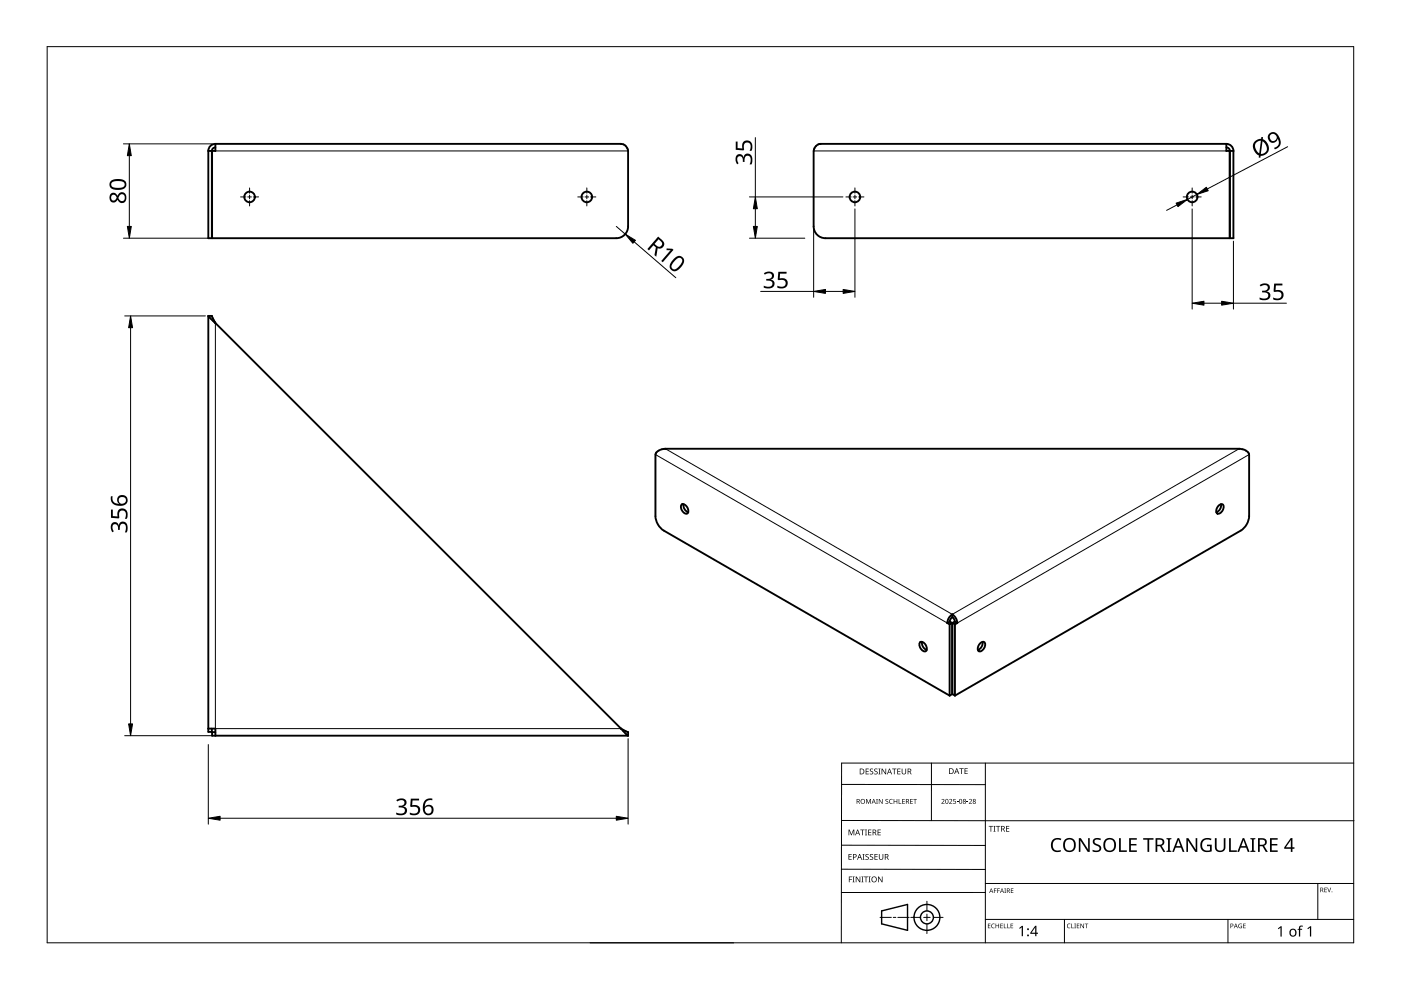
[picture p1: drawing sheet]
<svg xmlns="http://www.w3.org/2000/svg" width="297mm" height="210mm" viewBox="0 0 297 210" stroke-linecap="round" stroke-linejoin="round" font-family="sans-serif">
<g fill="none" stroke="#000" stroke-width=".4">
<path d="M45 32v18.5M45.7 30.5h86a1.66 1.66 0 0 1 1.5 1.5v16a2.5 2.5 0 0 1-2.5 2.5h-86.5v-18.5M45.7 30.5a1.5 1.5 0 0 0-1.5 1.5M45.7 31.3a.75 .75 0 0 0-.8 .7v18.5M45.7 30.5v1.5h-1.5M260 30.5h-86a1.61 1.61 0 0 0-1.5 1.5v16a2.5 2.5 0 0 0 2.5 2.5h86.5v-18.5M260 30.5a1.5 1.5 0 0 1 1.5 1.5M260 31.3a.75 .75 0 0 1 .8 .7v18.5M260 30.5v1.5h1.5M260.7 32v18.5M44.2 67h.7l.7 1.5M44.2 67l1.4 1.5"/>
<path d="M44.2 67v88.2h.7v-.7M45.6 68.5l86.1 86M144.6 106.9a1.3 1.3 0 0 1 1.1 2 1.3 1.3 0 0 1-1.1-2zM144.9 106.9a1.61 1.61 0 0 0 1 1.7M258.4 107.2l.5-.3h.3a1.3 1.3 0 0 1-1.1 2 1.13 1.13 0 0 1 .3-1.7zM258.9 106.9a1.61 1.61 0 0 1-1 1.7M195.2 136.1a1.3 1.3 0 0 1 1.1 2 1.3 1.3 0 0 1-1.1-2zM195.5 136.1a1.61 1.61 0 0 0 1 1.7M200.8 132.1l.5 .3M201.3 132.4v15.1M201.4 131.8l.5 .3M201.4 131.8l-.6 .3"/>
<path d="M201.9 132.1v15.1l-.6 .3M201.9 132.1l-.6 .3M201.9 130.3a2.34 2.34 0 0 1 1.1 1.8M201.9 130.9l-.4 .4-.1 .5M201.9 130.3a2.34 2.34 0 0 0-1.1 1.8M201.9 130.9l.4 .4 .1 .5M201.9 130.3v.6M201.9 132.1l.6 .3M201.9 132.1v15.1l.6 .3M202.4 131.8l-.5 .3M202.4 131.8l.6 .3M202.5 132.4v15.1"/>
<path d="M203 132.1l-.5 .3M207.8 136.4l.6-.3h.3a1.3 1.3 0 0 1-1.2 2 1.13 1.13 0 0 1 .3-1.7zM208.3 136.1a1.61 1.61 0 0 1-1 1.7M44.2 154.5h1.5v1.5M45.7 155.2h-.7v.8h88.2M131.7 154.5l1.5 1.5M131.7 154.5l1.5 .7v.8M201.3 147.5l-60.6-35a3.9 3.9 0 0 1-1.7-3.1v-13a2.32 2.32 0 0 1 2.1-1.3l121.7 .1a2.08 2.08 0 0 1 2 1.2v13a3.9 3.9 0 0 1-1.7 3.1l-60.6 35"/>
<circle cx="52.9" cy="41.8" r="1.13"/>
<circle cx="124.4" cy="41.8" r="1.13"/>
<circle cx="181.3" cy="41.8" r="1.13"/>
<circle cx="252.8" cy="41.8" r="1.13"/>
</g>
<path d="M45.7 32h87.5M172.5 32h87.5M45.7 68.5v86h86M139 96.4l61.8 35.7M141.1 95.1l60.8 35.2 60.8-35.2M264.8 96.4l-61.8 35.7" fill="none" stroke="#000" stroke-width=".21"/>
<path d="M10 9.9h277v190h-277z" fill="none" stroke="#000" stroke-width=".21"/>
<g fill="none" stroke="#000" stroke-width=".21">
<path d="M178.4 179.2l30.5 .1M178.4 166.3l30.5 .1M178.5 174h108.6M197.5 161.8v12.2M208.9 161.8v38.1M287 161.8h-108.6v38.1M125.1 199.9h30.5M178.4 184.3h30.5M186.6 194.5h2.4M189.4 194.5h.5M190.4 194.5h2.4M193.1 194.5h2.1"/>
<path d="M195.8 194.5h1.4M196.5 191.1v2M196.5 193.8v1.4M196.5 195.9v2M197.9 194.5h2.1M208.9 189.2h-30.5M208.9 187.3h78.1M208.9 194.9h78.1M225.7 194.9v5M260.4 194.9v5M279.4 187.3v7.6"/>
</g>
<g fill="none" stroke="#000" stroke-width=".3">
<path d="M186.9 193.1l5.5-1.3v5.5l-5.5-1.4z"/>
<circle cx="196.5" cy="194.5" r="1.37"/>
<circle cx="196.5" cy="194.5" r="2.74"/>
</g>
<g fill="#000">
<path d="M179.9 175.9h.2l.4 1 .4-1h.2v1.2h-.1v-1.1l-.4 1.1h-.2l-.4-1.1 .1 1.1h-.2zM182.4 175.9h.9v.1h-.4v1.1h-.1v-1.1h-.4zM183.4 175.9h.4l-.1 .1v1l.1 .1h-.4l.1-.1v-1zM183.6 169.4h.2l.3 .8 .4-.8h.2v1h-.2v-.9l-.4 .9-.4-.9 .1 .9h-.2zM183.5 163h.7v.1h-.5v.4h.5v.1h-.5v.4h.5v.2h-.7zM184.1 175.9h.6v.1h-.5v.4h.5v.1h-.5v.5h.5v.1h-.6zM184.5 163.1l.4-.2 .2 .1v.1a.25 .25 0 0 0-.4-.1 .25 .25 0 0 0 0 .4 .4 .4 0 0 1 .5 .3 .4 .4 0 0 1-.3 .5 .4 .4 0 0 1-.5-.2h.1a.27 .27 0 0 0 .4 .1 .27 .27 0 0 0-.1-.4l-.3-.3zM185.4 163.1l.4-.2 .3 .1-.1 .1a.25 .25 0 0 0-.4-.1 .25 .25 0 0 0 0 .4 .4 .4 0 0 1 .5 .3 .4 .4 0 0 1-.3 .5 .4 .4 0 0 1-.5-.2h.1a.27 .27 0 0 0 .4 .1 .27 .27 0 0 0 0-.4l-.4-.3zM185.8 169.4h.3l-.1 .1v.8l.1 .1h-.3l.1-.1zM186.2 163h.5l-.2 .1v1l.2 .1h-.5l.2-.1v-1zM186.1 175.9h.6v.1h-.5v.4h.5v.1h-.5v.5h.5v.1h-.6zM186.3 169.4h.2l.5 .8v-.8h.1v1h-.1l-.6-.8v.8h-.1z"/>
<path d="M186.9 163h.2l.6 1v-1h.2v1.2h-.2l-.6-1v1h-.2zM187.8 169.5l.3-.1h.2v.2a.25 .25 0 0 0-.3-.1 .25 .25 0 0 0-.1 .3 .25 .25 0 0 0 .3 .1 .32 .32 0 0 1 0 .5 .32 .32 0 0 1-.5-.1 .25 .25 0 0 0 .4 .1 .25 .25 0 0 0 0-.4l-.3-.2zM188.6 169.5l.4-.1h.3l-.1 .2a.41 .41 0 0 0-.6 .3 .41 .41 0 0 0 .6 .4 .48 .48 0 0 1-.6-.1 .48 .48 0 0 1 0-.7zM189.1 163h1v.1h-.4v1.1h-.2v-1.1h-.4zM189.5 169.4h.1v.4h.5v-.4h.1v1h-.1v-.5h-.5v.5h-.1zM190.5 169.4h.2v.9h.4v.1h-.6zM190.2 163h.7v.1h-.5v.4h.5v.1h-.5v.4h.5v.2h-.7zM191.3 169.4h.5v.1h-.4v.3h.4v.1h-.4v.4h.4v.1h-.5zM191.2 163h.1v.8a.32 .32 0 0 0 .3 .3 .32 .32 0 0 0 .4-.4v-.7h.1v.7a.47 .47 0 0 1-.5 .5 .47 .47 0 0 1-.4-.5zM193 169.4h.5v.1h-.4v.3h.4v.1h-.4v.4h.4v.1h-.5zM193.6 169.4h.8v.1h-.3v.9h-.2v-.9h-.3zM199.6 169.5a.37 .37 0 0 1 .6 0 .37 .37 0 0 1-.2 .6l-.2 .2h.5v.1h-.7l.3-.4a.27 .27 0 0 0 .2-.3 .27 .27 0 0 0-.4-.1z"/>
<path d="M201.2 169.5a.37 .37 0 0 1 .6 0 .37 .37 0 0 1-.2 .6l-.2 .2h.5v.1h-.7l.3-.4a.27 .27 0 0 0 .3-.3 .27 .27 0 0 0-.5-.1zM202.1 169.4h.5v.1h-.4v.3a.34 .34 0 0 1 .5 .2 .34 .34 0 0 1-.2 .4 .34 .34 0 0 1-.4-.1 .29 .29 0 0 0 .4 0 .29 .29 0 0 0 0-.4 .29 .29 0 0 0-.4 0zM202.9 170l.3 .1zM203.4 162.9h.9v.1h-.4v1.1h-.1v-1.1h-.4zM204.9 170l.4 .1zM204.5 162.9h.7v.1h-.5v.4h.4v.1h-.4v.5h.5v.1h-.7zM205.4 169.5a.37 .37 0 0 1 .6 0 .37 .37 0 0 1-.2 .6l-.2 .2h.5v.1h-.7l.3-.4a.27 .27 0 0 0 .3-.3 .27 .27 0 0 0-.5-.1zM209.6 175.1h.9v.2h-.3v1h-.2v-1h-.4zM210.6 175.1h.5l-.2 .1v1l.2 .1h-.5l.2-.1v-1zM211.2 175.1h.9v.2h-.4v1h-.2v-1h-.3zM213.3 175.1h.7v.2h-.5v.3h.5v.2h-.5v.4h.5v.1h-.7zM223.2 178.1a1.63 1.63 0 0 1 1.8-.3l-.1 .4a1.14 1.14 0 0 0-1.4 .1 1.14 1.14 0 0 0-.2 1.4 1.11 1.11 0 0 0 1.6 .5v.3a1.52 1.52 0 0 1-1.9-.5 1.52 1.52 0 0 1 .2-1.9z"/>
<path d="M231.8 178a1.38 1.38 0 0 1 1.6-.2l-.1 .3-.4-.1a.55 .55 0 0 0-.8 .3 .55 .55 0 0 0 .6 .7 .88 .88 0 0 1 .8 1.1 .88 .88 0 0 1-1.3 .6l-.6-.2v-.3h.2a.82 .82 0 0 0 1.3-.3l-.1-.4-.4-.2a.88 .88 0 0 1-.8-1.3zM254.9 178.1a1.87 1.87 0 0 1 2-.3l-.2 .4a1.2 1.2 0 0 0-1.8 .9 1.2 1.2 0 0 0 1.6 1.2v-.9h-.6v-.3h1v1.4a1.59 1.59 0 0 1-2.4-.8v-.2a1.67 1.67 0 0 1 .4-1.4zM257.6 177.7h.3v1.9a.76 .76 0 0 0 .8 .7 .76 .76 0 0 0 .8-.7v-1.9h.3v1.9a1.12 1.12 0 0 1-1.1 1.1 1.12 1.12 0 0 1-1.1-1.1zM180 185.8h.7v.2h-.6v.4h.5v.1h-.5v.6h-.1zM179.9 181.1h.7v.1h-.5v.4h.4v.1h-.4v.5h.5v.1h-.7zM180.8 185.8h.4l-.1 .2v.9l.1 .2h-.4l.1-.2v-.9zM181.4 185.8h.2l.7 1.1v-1.1h.1v1.3h-.2l-.6-1v1h-.2zM182.6 185.8h.5l-.2 .2v.9l.2 .2h-.5l.2-.2v-.9zM182.9 181.1h.4l-.1 .1v1l.1 .1h-.4l.1-.1v-1zM183.2 185.8h.9v.2h-.4v1.1h-.2v-1.1h-.3zM183.5 181.2l.5-.1h.2v.2a.25 .25 0 0 0-.4-.1 .25 .25 0 0 0 0 .4 .4 .4 0 0 1 .4 .3 .4 .4 0 0 1-.2 .4 .4 .4 0 0 1-.5-.2 .27 .27 0 0 0 .5 .1 .27 .27 0 0 0-.1-.4l-.4-.3zM184.2 185.8h.4l-.1 .2v.9l.1 .2h-.4l.1-.2v-.9z"/>
<path d="M184.5 181.2l.4-.1h.2v.2a.25 .25 0 0 0-.4-.1 .25 .25 0 0 0 0 .4 .4 .4 0 0 1 .5 .3 .4 .4 0 0 1-.3 .4 .4 .4 0 0 1-.5-.2h.1a.27 .27 0 0 0 .4 .1 .27 .27 0 0 0-.1-.4l-.3-.3zM185.4 181.1h.7v.1h-.5v.4h.5v.1h-.5v.5h.5v.1h-.7zM186.2 185.8h.1l.7 1.1v-1.1h.1v1.3h-.2l-.6-1v1h-.1zM186.3 181.1h.2v.8a.32 .32 0 0 0 .3 .3 .32 .32 0 0 0 .3-.3v-.8h.2v.8a.47 .47 0 0 1-.5 .4 .47 .47 0 0 1-.5-.4zM209.5 195.8h.5l-.4 .1v.3h.4l-.4 .1v.4l.4 .1h-.5zM210.3 196l.3-.2 .3 .1v.1a.39 .39 0 0 0-.6 .3 .39 .39 0 0 0 .6 .4 .46 .46 0 0 1-.7-.1 .46 .46 0 0 1 .1-.6zM210.7 188.4h.6l-.4 .1v.3h.4l-.4 .1v.4h-.2zM211.4 188.4h.6l-.4 .1v.3h.4l-.4 .1v.4h-.2zM211.1 195.8h.1v.4h.5v-.4h.1v1h-.1v-.5h-.5v.5h-.1zM212.1 195.8h.5l-.4 .1v.3h.4l-.4 .1v.4l.4 .1h-.5zM212.8 195.8h.2v.9l.4 .1h-.6zM212.9 188.4h.4l-.1 .1 .1 .8h-.4l.2-.1z"/>
<path d="M213.6 195.8h.1v.9l.4 .1h-.5zM214.3 195.8h.5l-.4 .1v.3h.4l-.4 .1v.4l.4 .1h-.5zM214.3 188.4h.6l-.5 .1v.3h.4l-.4 .1v.3l.5 .1h-.6zM216.1 196.8l.6-.5h.2v2.2h-.3v-1.9l-.4 .3zM226.3 196l.4-.2 .3 .1-.1 .1a.39 .39 0 0 0-.6 .3 .39 .39 0 0 0 .6 .4 .46 .46 0 0 1-.6-.1 .46 .46 0 0 1 0-.6zM227.1 195.8h.2v.9l.4 .1h-.6zM227.8 195.8h.3l-.1 .1 .1 .9h-.3l.1-.1zM228.3 195.8h.5l-.4 .1v.3h.4l-.4 .1v.4l.4 .1h-.5zM229.1 195.8h.1l.5 .8v-.8h.1v1h-.1l-.5-.8v.8h-.1zM230 195.8h.7l-.3 .1v.9h-.1v-.9zM228.7 177.7h.5l1.5 2.4v-2.4h.3v2.9h-.4l-1.5-2.4v2.4h-.4zM237.3 177.7h.3v2.6h1.3v.3h-1.6z"/>
<path d="M239.4 177.7h1.6v.3h-1.2v.9h1.2v.4h-1.2v1h1.2v.3h-1.6zM242.4 177.7h2.2v.3h-.9v2.6h-.4v-2.6h-.9zM247.3 177.7h1.1v.2l-.4 .1v2.3l.4 .1v.2h-1.1v-.2l.4-.1v-2.3l-.4-.1zM251.5 177.7h.5l1.5 2.4v-2.4h.3v2.9h-.4l-1.5-2.4v2.4h-.4zM260.6 177.7h.4v2.6h1.2v.3h-1.6zM262.7 196l.6-.1-.1 .1a.4 .4 0 0 0-.5 .3 .4 .4 0 0 0 .5 .4v-.3l-.2-.1h.3v.5a.53 .53 0 0 1-.7-.1 .53 .53 0 0 1 .1-.7zM263.6 195.8h.5l-.4 .1v.3h.4l-.4 .1v.4l.4 .1h-.5zM265.1 177.7h1.1v.2l-.4 .1v2.3l.4 .1v.2h-1.1v-.2l.3-.1v-2.3l-.3-.1zM269.3 177.7h1.6v.3h-1.3v.9h1.2v.4h-1.2v1h1.3v.3h-1.6zM270.9 196.8l.6-.4h.2v2.2h-.2v-1.9l-.4 .3zM275.5 196.4l.7-.1v.2h-.4l-.1 .2v.2h.4v.2h-.4v1.5h-.3v-1.5h-.3l.3-.2zM277.2 196.8l.6-.4h.2v2.2h-.3v-1.9l-.4 .3z"/>
<path d="M280.8 188.2h.5l-.4 .1v.3h.4l-.4 .1v.4l.4 .1h-.5zM281.4 188.2h.1l.3 .8 .3-.8h.1l-.3 1h-.1z"/>
<path d="M181.6 169.4h.3a.29 .29 0 0 1 .4 .2 .29 .29 0 0 1-.2 .4l.3 .4h-.2l-.2-.4h-.2v.4h-.2zM181.8 169.5v.4h.1a.2 .2 0 0 0 .2-.2 .2 .2 0 0 0-.2-.2z"/>
<path d="M181.8 175.9h.1l.5 1.2h-.2l-.1-.4h-.5l-.2 .4h-.1zM181.8 176l-.2 .6h.4z"/>
<path d="M182.3 163h.4a.61 .61 0 0 1 .6 .6 .61 .61 0 0 1-.7 .6h-.3zM182.4 163.1v.9h.2a.48 .48 0 0 0 .5-.4 .48 .48 0 0 0-.5-.5z"/>
<path d="M182.4 169.9a.51 .51 0 0 1 1 0 .51 .51 0 0 1-1 0zM182.6 169.9a.4 .4 0 0 0 .8 0 .4 .4 0 0 0-.8 0z"/>
<path d="M185 175.9h.3a.35 .35 0 0 1 .5 .2 .35 .35 0 0 1-.3 .5l.4 .5h-.2l-.3-.5h-.2v.5h-.2zM185.2 176v.5h.1a.23 .23 0 0 0 .3-.3 .23 .23 0 0 0-.3-.2z"/>
<path d="M185.2 169.4l.5 1-.3-.3h-.4l-.2 .3zM185.2 169.5l-.1 .5h.3z"/>
<path d="M188.5 163h.2l.4 1.2h-.1l-.2-.4h-.5l-.1 .4h-.2zM188.6 163.1l-.2 .6h.4z"/>
<path d="M192.1 169.4h.3a.29 .29 0 0 1 .3 .2 .29 .29 0 0 1-.2 .4l.3 .4h-.1l-.3-.4h-.2v.4h-.1zM192.2 169.5v.4h.2a.2 .2 0 0 0 .2-.2 .2 .2 0 0 0-.3-.2z"/>
<path d="M192.4 163h.4a.35 .35 0 0 1 .4 .2 .35 .35 0 0 1-.2 .4l.3 .6h-.2l-.3-.5h-.2v.5h-.2zM192.6 163.1v.4h.2a.23 .23 0 0 0 .3-.2 .23 .23 0 0 0-.3-.2z"/>
<path d="M200.5 169.5l.4-.1 .2 .2v.5l-.2 .3h-.3l-.2-.2zM200.6 169.6v.1a.37 .37 0 0 0-.1 .4 .37 .37 0 0 0 .4 .2 .4 .4 0 0 0 .1-.5 .4 .4 0 0 0-.4-.2z"/>
<path d="M201.2 162.9h.4a.61 .61 0 0 1 .6 .6 .61 .61 0 0 1-.6 .6h-.4zM201.4 163v1h.1a.48 .48 0 0 0 .5-.5 .48 .48 0 0 0-.4-.5z"/>
<path d="M202.8 162.9h.1l.5 1.2h-.2l-.1-.4h-.5l-.1 .4h-.2zM202.8 163l-.1 .6h.3z"/>
<path d="M203.5 169.5l.3-.1 .2 .2v.5l-.2 .3h-.3l-.1-.2zM203.5 169.6v.1a.37 .37 0 0 0-.1 .4 .37 .37 0 0 0 .4 .2 .4 .4 0 0 0 .1-.5 .4 .4 0 0 0-.4-.2z"/>
<path d="M204.2 169.5a.29 .29 0 0 1 .5-.1 .29 .29 0 0 1-.1 .5 .29 .29 0 0 1 .1 .4 .29 .29 0 0 1-.4 0 .29 .29 0 0 1 .1-.4zM204.3 170.2a.2 .2 0 0 0 .4 0 .2 .2 0 0 0-.4 0zM204.3 169.7a.17 .17 0 0 0 .3 0 .17 .17 0 0 0-.3 0z"/>
<path d="M206.3 169.5a.29 .29 0 0 1 .5-.1 .29 .29 0 0 1-.1 .5 .29 .29 0 0 1 .1 .4 .29 .29 0 0 1-.5 0 .29 .29 0 0 1 .1-.4zM206.4 170.2a.2 .2 0 0 0 .4 0 .2 .2 0 0 0-.4 0zM206.4 169.7a.17 .17 0 0 0 .3 0 .17 .17 0 0 0-.3 0z"/>
<path d="M212.3 175.1h.3a.35 .35 0 0 1 .4 .3 .35 .35 0 0 1-.2 .4l.3 .5h-.2l-.3-.5h-.2v.5h-.1zM212.4 175.2v.5h.2a.23 .23 0 0 0 .3-.2 .23 .23 0 0 0-.3-.3z"/>
<path d="M225.7 178.1a1.44 1.44 0 0 1 1.9-.2 1.44 1.44 0 0 1 .4 1.9 1.39 1.39 0 0 1-1.9 .8 1.39 1.39 0 0 1-.7-1.9zM226.1 178.2a1.23 1.23 0 0 0 .5 2.1 1.23 1.23 0 0 0 1.1-.9 1.23 1.23 0 0 0-.5-1.3l-.7-.1z"/>
<path d="M234.3 178.1a1.44 1.44 0 0 1 1.9-.2 1.44 1.44 0 0 1 .3 1.9 1.39 1.39 0 0 1-1.8 .8 1.39 1.39 0 0 1-.7-1.9zM234.6 178.2a1.23 1.23 0 0 0 .6 2.1 1.23 1.23 0 0 0 1-.9 1.23 1.23 0 0 0-.5-1.3l-.6-.1z"/>
<path d="M245 177.7h.8a.84 .84 0 0 1 1 .6 .84 .84 0 0 1-.5 1l.8 1.3h-.4l-.8-1.2h-.5v1.2h-.4zM245.4 178v1.1h.4a.56 .56 0 0 0 .7-.5 .56 .56 0 0 0-.7-.6z"/>
<path d="M266.7 177.7h.8a.84 .84 0 0 1 1.1 .6 .84 .84 0 0 1-.6 1l.8 1.3h-.4l-.7-1.2h-.6v1.2h-.4zM267.1 178v1.1h.4a.56 .56 0 0 0 .7-.5 .56 .56 0 0 0-.7-.6z"/>
<path d="M273.7 177.7h.3v1.9h.4v.4h-.4v.6h-.3v-.6h-1.4v-.3zM273.7 178.1l-1.1 1.5h1.1z"/>
<path d="M180.8 181.1h.4a.41 .41 0 0 1 .4 .5 .41 .41 0 0 1-.6 .2v.5h-.2zM181 181.2v.5a.29 .29 0 0 0 .5-.3 .29 .29 0 0 0-.5-.2z"/>
<path d="M182.2 181.1h.1l.5 1.2h-.2l-.1-.4h-.5l-.1 .4h-.2zM182.3 181.2l-.2 .6h.3z"/>
<path d="M184.7 186.5a.61 .61 0 0 1 1.2 0 .61 .61 0 0 1-1.2 0zM184.9 186.5a.45 .45 0 0 0 .9 0 .45 .45 0 0 0-.9 0z"/>
<path d="M187.6 181.1h.3a.35 .35 0 0 1 .5 .2 .35 .35 0 0 1-.3 .4l.4 .6h-.2l-.3-.5h-.3v.5h-.1zM187.7 181.2v.5h.2a.23 .23 0 0 0 .3-.3 .23 .23 0 0 0-.3-.2z"/>
<path d="M210.1 188.4l.5 .9-.2-.3h-.4l-.3 .3zM210.2 188.5l-.2 .4h.3z"/>
<path d="M212.4 188.4l.5 .9-.3-.3h-.3l-.3 .3zM212.4 188.5l-.1 .4h.3z"/>
<path d="M213.5 188.4h.2a.28 .28 0 0 1 .4 .2 .28 .28 0 0 1-.2 .3l.3 .4-.4-.4h-.2v.4h-.1zM213.6 188.5v.3h.1a.19 .19 0 0 0 .3-.2 .19 .19 0 0 0-.3-.1z"/>
<path d="M219.5 196.3h.2v1.5h.4v.2h-.4v.5h-.2v-.5h-1.1v-.2zM219.5 196.6l-.8 1.2h.8z"/>
<path d="M249.7 177.7h.3l1.1 2.9h-.3l-.4-.9h-1.2l-.3 .9h-.4zM249.8 178.1l-.4 1.3h.9z"/>
<path d="M260.9 195.8h.2a.32 .32 0 0 1 .4 .4 .32 .32 0 0 1-.5 .2v.4h-.1zM261 195.9v.4a.24 .24 0 0 0 .4-.2 .24 .24 0 0 0-.4-.2z"/>
<path d="M262 195.8l.4 1-.2-.3h-.4l-.2 .3zM262 196l-.1 .4h.3z"/>
<path d="M263.5 177.7h.3l1.1 2.9h-.3l-.4-.9h-1.1l-.4 .9h-.4zM263.6 178.1l-.4 1.3h.9z"/>
<path d="M273.6 197.1a.82 .82 0 0 1 1.2 .1 .82 .82 0 0 1-.2 1.2 .82 .82 0 0 1-1.2-.4zM273.8 197.2a.6 .6 0 0 0-.1 .8 .6 .6 0 0 0 .8 .2l.1-.3a.53 .53 0 0 0-.1-.6 .53 .53 0 0 0-.7-.1z"/>
<path d="M279.9 188.2h.3a.28 .28 0 0 1 .3 .2 .28 .28 0 0 1-.1 .3l.2 .5-.3-.4h-.2v.4h-.2zM280.1 188.3v.4h.1a.19 .19 0 0 0 .2-.2 .19 .19 0 0 0-.2-.2z"/>
<circle cx="218" cy="198.3" r=".2"/>
<circle cx="218" cy="197" r=".2"/>
<circle cx="282.4" cy="189.1" r=".09"/>
</g>
<g fill="none" stroke="#000" stroke-width=".21">
<path d="M52.9 39.8v1.2M124.4 39.8v1.2M181.3 39.8v1.2M252.8 39.8v1.2M51 41.8h1.1M52.5 41.8h.8M52.9 41.4v.7M52.9 42.5v1.2M53.7 41.8h1.1M122.5 41.8h1.1M124 41.8h.8M124.4 41.4v.7"/>
<path d="M124.4 42.5v1.2M125.2 41.8h1.1M179.3 41.8h1.2M180.9 41.8h.8M181.3 41.4v.7M181.3 42.5v1.2M182 41.8h1.2M250.8 41.8h1.2M252.4 41.8h.8M252.8 41.4v.7M252.8 42.5v1.2M253.5 41.8h1.2"/>
</g>
<g fill="none" stroke="#000" stroke-width=".21">
<path d="M26.2 30.5h18.8M27.4 33v15M160.1 29.2v12.6M273 31.1l-17 9M26.2 50.5h18.1M130.7 48l1.9 1.6M134.5 51.3l8.8 7.6M158.9 50.5h11.7M158.9 41.8h19.8M160.1 44.3v3.7M172.5 48.6v14.4M181.3 44.3v18.7"/>
<path d="M249.6 43.4l-2.3 1.2M252.8 44.3v21.2M253.8 41.2l-2 1.1M261.5 51.1v14.4M26.4 67h17.1M27.7 69.5v84M161.3 61.8h11.2M175 61.8h3.8M255.3 64.3h3.7M261.5 64.3h11.2M26.4 156h18.6M44.2 157.9v16.8"/>
<path d="M133.2 156.6v18.1M46.7 173.5h84"/>
</g>
<g fill="#000" stroke="#000" stroke-width=".21">
<path d="M27.4 30.5l.4 2.5h-.8zM27 48h.8l-.4 2.5zM132.6 49.6l2.1 1.4-.5 .6zM160.1 41.8l.5 2.5h-.9zM159.7 48h.9l-.5 2.5zM249.4 43.1l2.4-.8-2.1 1.5zM253.8 41.2l2-1.5 .4 .7zM27.7 67l.4 2.5h-.8zM172.5 61.8l2.5-.4v.8zM178.8 61.4l2.5 .4-2.5 .4zM252.8 64.3l2.5-.4v.8zM259 63.9l2.5 .4-2.5 .4z"/>
<path d="M27.3 153.5h.8l-.4 2.5zM44.2 173.5l2.5-.4v.8zM130.7 173.1l2.5 .4-2.5 .4z"/>
</g>
<g fill="#000">
<path d="M156.2 33a.85 .85 0 0 1 .9-.3 .85 .85 0 0 1 .6 .7 .93 .93 0 0 1 1-.9 .93 .93 0 0 1 .8 1.1l-.2 1.3h-.4a1.24 1.24 0 0 0-.3-1.9 .71 .71 0 0 0-.7 1v.3h-.4a.81 .81 0 0 0-.1-.8 .81 .81 0 0 0-.8-.3 1.02 1.02 0 0 0 0 1.4l-.3 .2a1.65 1.65 0 0 1-.1-1.8zM156 30h.4v1.4l1 .1a1.17 1.17 0 0 1 1-1.7 1.17 1.17 0 0 1 1.1 1.6l-.2 .6h-.4a1.03 1.03 0 0 0 .3-1.1 1.03 1.03 0 0 0-.8-.7 .93 .93 0 0 0-.6 1.5l-.2 .2-1.6-.1zM141.3 52.7h1.2l.3 .3-2.3 2.6-.3-.3 2-2.3h-.9zM161.9 57.9a1.25 1.25 0 0 1 1.3-.4 1.25 1.25 0 0 1 .9 .9 .85 .85 0 0 1-.7 .9 .93 .93 0 0 1 .8 1 .93 .93 0 0 1-1 .8l-1.3-.1v-.4a1.24 1.24 0 0 0 1.9-.3 .71 .71 0 0 0-1-.8h-.3v-.4a.81 .81 0 0 0 .8 0 .81 .81 0 0 0 .3-.8 1.02 1.02 0 0 0-1.4-.1zM165 57.6h1.8v.4h-1.4l-.1 1a1.17 1.17 0 0 1 1.7 1 1.17 1.17 0 0 1-1.6 1.2l-.6-.2v-.4a1.03 1.03 0 0 0 1.1 .2 1.03 1.03 0 0 0 .7-.8 .93 .93 0 0 0-1.5-.6l-.2-.1zM267.1 60.4a1.25 1.25 0 0 1 1.2-.4 1.25 1.25 0 0 1 .9 .9 .85 .85 0 0 1-.7 .9 .93 .93 0 0 1 .9 1 .93 .93 0 0 1-1.1 .8l-1.2-.1v-.4a1.24 1.24 0 0 0 1.8-.3 .71 .71 0 0 0-1-.8h-.3v-.4a.81 .81 0 0 0 .9 0 .81 .81 0 0 0 .3-.8 1.02 1.02 0 0 0-1.5-.1zM270.1 60.1h1.8v.4h-1.4l-.1 1a1.17 1.17 0 0 1 1.8 1 1.17 1.17 0 0 1-1.6 1.2l-.7-.2v-.4a1.03 1.03 0 0 0 1.8-.6 .93 .93 0 0 0-1.5-.6l-.2-.1zM23.7 111a.85 .85 0 0 1 .9-.3 .85 .85 0 0 1 .6 .7 .93 .93 0 0 1 1-.8 .93 .93 0 0 1 .8 1l-.1 1.3h-.4a1.24 1.24 0 0 0-.3-1.8 .71 .71 0 0 0-.8 .9v.4h-.4a.81 .81 0 0 0 0-.9 .81 .81 0 0 0-.8-.3 1.02 1.02 0 0 0-.1 1.4l-.3 .3a1.65 1.65 0 0 1-.1-1.9zM23.5 108h.4v1.4l1 .1a1.17 1.17 0 0 1 1-1.7 1.17 1.17 0 0 1 1.2 1.6l-.2 .6h-.4a1.03 1.03 0 0 0-.6-1.8 .93 .93 0 0 0-.6 1.5l-.1 .2-1.7-.1zM84 169.6a1.25 1.25 0 0 1 1.3-.4 1.25 1.25 0 0 1 .9 .9 .85 .85 0 0 1-.7 .9 .93 .93 0 0 1 .8 1 .93 .93 0 0 1-1 .8l-1.3-.1v-.4a1.24 1.24 0 0 0 1.8-.3 .71 .71 0 0 0-.9-.8h-.4v-.4a.81 .81 0 0 0 .9 0 .81 .81 0 0 0 .3-.8 1.02 1.02 0 0 0-1.5-.1zM87.1 169.3h1.7v.4h-1.3l-.1 1a1.17 1.17 0 0 1 1.7 1 1.17 1.17 0 0 1-1.6 1.2l-.6-.2v-.4a1.03 1.03 0 0 0 1.8-.6 .93 .93 0 0 0-1.5-.6l-.2-.1z"/>
<path d="M23.5 38.4a2.6 2.6 0 0 1 3.2 .2 1.22 1.22 0 0 1-.2 1.3 1.22 1.22 0 0 1-1.3 .4 1.53 1.53 0 0 1-2-1zM23.8 38.7a.75 .75 0 0 0-.1 .9 .75 .75 0 0 0 1 .2h1a.69 .69 0 0 0 .7-.7 .69 .69 0 0 0-.8-.7h-1.2z"/>
<path d="M266.1 30l.6-.5 .7-.1v-.4l.4 .1-.1 .4a1.81 1.81 0 0 1 1.3 1.9 1.81 1.81 0 0 1-1.5 1.6h-.2l-.1 .4h-.3v-.4a2 2 0 0 1-.8-3zM267.7 29.9l-.4 2.7a1.23 1.23 0 0 0 1.3-.7 1.23 1.23 0 0 0-.4-1.5zM266.4 30.2a1.51 1.51 0 0 0 .6 2.3l.3-2.7-.4 .1z"/>
<path d="M269 28.4a1.31 1.31 0 0 1 1.4-.3 1.31 1.31 0 0 1 .9 1.1 1.58 1.58 0 0 1-1 2.5l-.2-.4a1.16 1.16 0 0 0 1-.7 1.16 1.16 0 0 0-.2-1.2 1.08 1.08 0 0 1-1.4 .9 1.08 1.08 0 0 1-.7-1.5zM269.2 29.1a.76 .76 0 0 0 1.5 0 .76 .76 0 0 0-1.5 0z"/>
<path d="M23.6 41a.88 .88 0 0 1 1.3 .5 1 1 0 0 1 1.3-.7 1 1 0 0 1 .6 1.4 .94 .94 0 0 1-.9 .9 .94 .94 0 0 1-1-.8 .91 .91 0 0 1-1.2 .6 .91 .91 0 0 1-.5-1.2zM25.1 42a.7 .7 0 0 0 1.4 0 .7 .7 0 0 0-1.4 0zM23.6 41.9a.58 .58 0 0 0 1.1 0 .58 .58 0 0 0-1.1 0z"/>
<path d="M139.5 50.2l.8 .6a1 1 0 0 1 .5 1.3 1 1 0 0 1-1.4 .5l-.3 1.8-.3-.3 .3-1.6-.6-.5-.9 1.1-.3-.3zM139.6 50.7l-.8 1 .4 .4a.67 .67 0 0 0 1 0 .67 .67 0 0 0-.2-1z"/>
<path d="M142.9 54.8a1.16 1.16 0 0 1 1.8-.3 1.16 1.16 0 0 1-.1 1.8 1.69 1.69 0 0 1-2.1 1 1.27 1.27 0 0 1 0-2zM143.2 55.2l-.6 .7a.69 .69 0 0 0 0 1.1 .69 .69 0 0 0 1-.2 1.91 1.91 0 0 0 1-1.9 .8 .8 0 0 0-1.4 .3z"/>
<path d="M23.5 105.2h.4a1.18 1.18 0 0 0 1.3 1.6 1.08 1.08 0 0 1-.1-1.6 1.08 1.08 0 0 1 1.6 .1 1.22 1.22 0 0 1 .2 1.4 1.22 1.22 0 0 1-1.4 .5 1.63 1.63 0 0 1-2-2zM25.2 106.1a.76 .76 0 0 0 1.5 0 .76 .76 0 0 0-1.5 0z"/>
<path d="M90.1 169.7l.6-.3 .5-.1h.5v.4a1.18 1.18 0 0 0-1.6 1.3 1.08 1.08 0 0 1 1.6-.1 1.08 1.08 0 0 1-.1 1.6 1.22 1.22 0 0 1-1.4 .2 1.22 1.22 0 0 1-.6-1.4l.1-.9zM90 171.7a.8 .8 0 0 0 1.6 0 .8 .8 0 0 0-1.6 0z"/>
</g>
</svg>
